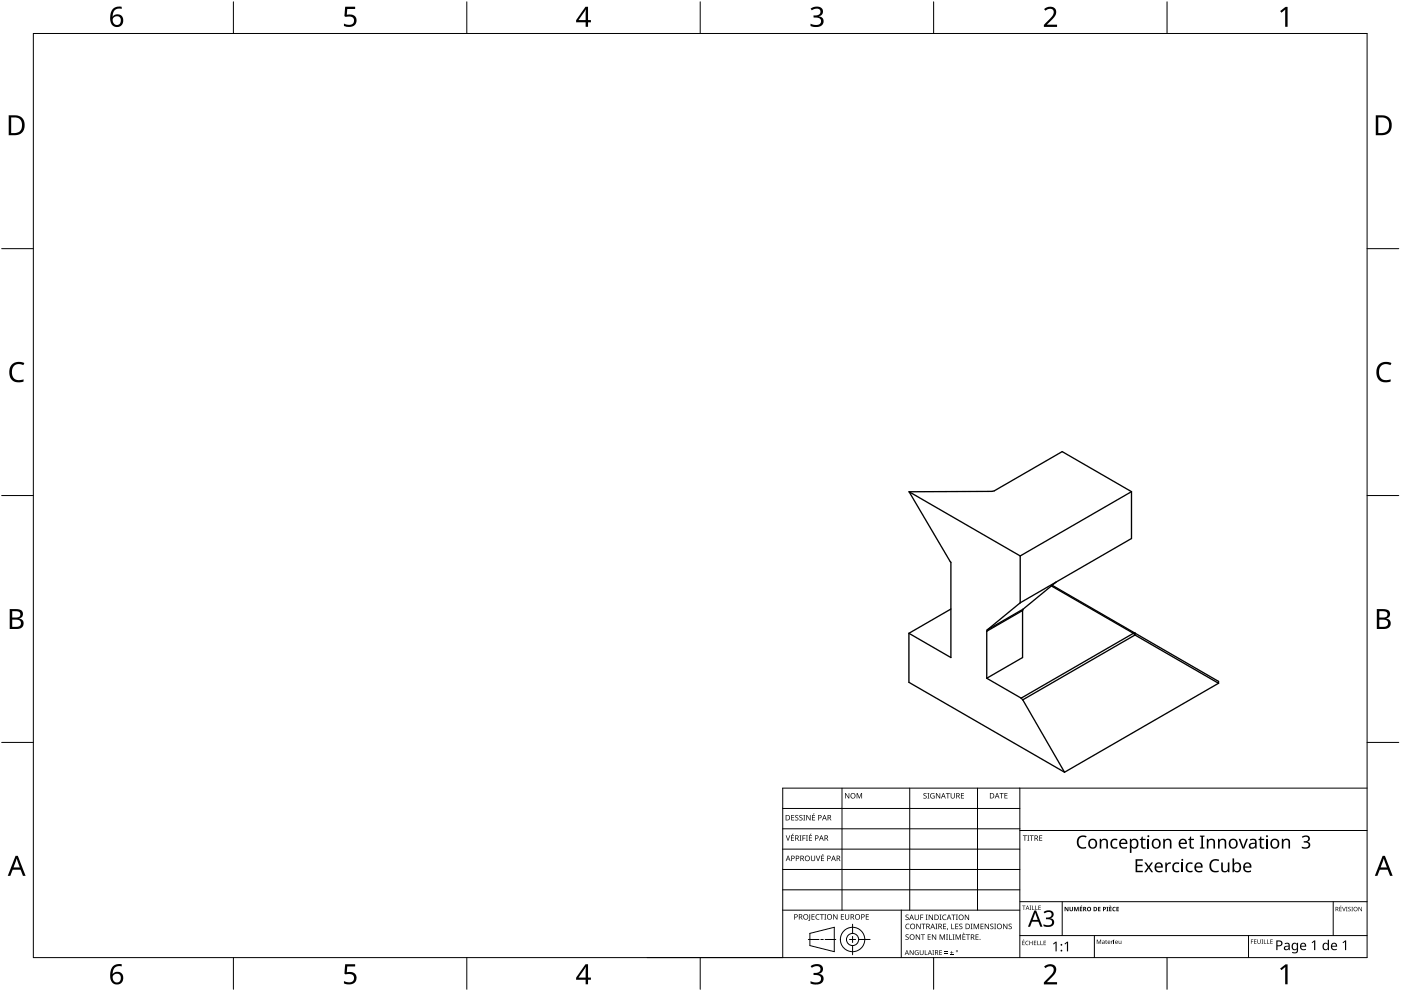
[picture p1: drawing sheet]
<svg xmlns="http://www.w3.org/2000/svg" width="420mm" height="297mm" viewBox="0 0 420 297" stroke-linecap="round" stroke-linejoin="round" font-family="sans-serif">
<g fill="none" stroke="#000" stroke-width=".4">
<path d="M272.6 147.4l12.6 21.1v28.6l-12.6-7.3M272.6 147.4l33.4 19.2M339.3 147.4l-20.8-12-20.3 11.7-.7 .2-24.9 .1M339.3 147.4l-33.3 19.2M339.3 147.4v14l-22.6 13.1M306 166.6v14.1M315.3 175.6l24.6 14.2M315.5 175.4l49.9 28.8v.6M316.7 174.5l-10.7 6.2M316.7 174.5l-9.9 8.1M272.6 189.8v14.7l46.7 27M285.2 182.6l-12.6 7.2"/>
<path d="M295.9 189.2v14.1M296.1 188.8l-.2 .4M306 180.7l-9.9 8.1M306.7 183v14.1l-10.8 6.2M306.7 183l-10.8 6.2M306.8 182.6l-10.7 6.2M306.8 182.6l-.1 .4M339.9 189.8h.5v.5M339.9 189.8l-33.7 19.5M339.9 189.8l.5 .5M340.4 190.3l25 14.5M340.4 190.3l-33.7 19.5"/>
<path d="M295.9 203.3l10.3 6M306.2 209.3l.5 .5M306.7 209.8l12.6 21.7M365.4 204.8l-46.1 26.7"/>
</g>
<path d="M10 10h400v277h-400z" fill="none" stroke="#000" stroke-width=".3"/>
<g fill="none" stroke="#000" stroke-width=".3">
<path d="M70 .5v9.5M140 .5v9.5M210 .5v9.5M280 .5v9.5M350 .5v9.5M.5 74.5h9.5M410 74.5h9.5M.5 148.5h9.5M410 148.5h9.5M.5 222.5h9.5M410 222.5h9.5M70 287v9.5"/>
<path d="M140 287v9.5M210 287v9.5M280 287v9.5M350 287v9.5"/>
</g>
<g fill="#000">
<path d="M103.5 2h3v.7h-2.4l-.1 1.7a1.98 1.98 0 0 1 2.4 .4 1.98 1.98 0 0 1 .2 2.5 2.88 2.88 0 0 1-3.5 .5v-.7a1.93 1.93 0 0 0 3-.6 1.37 1.37 0 0 0-.5-1.4 1.37 1.37 0 0 0-1.4-.1l-.5 .1-.4-.3zM243.1 2.6a2.32 2.32 0 0 1 3.7 .5 1.47 1.47 0 0 1-1.2 1.8 1.59 1.59 0 0 1 1.4 1.8 1.59 1.59 0 0 1-1.8 1.4l-2.1-.3v-.7a2.12 2.12 0 0 0 3.1-.5 1.21 1.21 0 0 0-1.6-1.3h-.6v-.7a1.53 1.53 0 0 0 2.1-1.1 1.49 1.49 0 0 0-2.6-.4zM313.1 2.7a2.03 2.03 0 0 1 2.1-.8 2.03 2.03 0 0 1 1.6 1.7 3.9 3.9 0 0 1-1.6 2.5l-1.2 1.3h3v.7h-3.9v-.6l1.5-1.6a2.56 2.56 0 0 0 1.3-2.9 1.62 1.62 0 0 0-2.4 .2zM383.9 3.3l1.6-1.2h.6v5.9h-.7l.1-5.2-1.2 1zM3.5 109.3a3.3 3.3 0 0 1 3.8-.5l-.3 .7a2.26 2.26 0 0 0-2.6 0 2.26 2.26 0 0 0-.8 2.6 2.12 2.12 0 0 0 3.1 1.7l.4-.1v.7a2.98 2.98 0 0 1-3.4-.4 2.98 2.98 0 0 1-.8-3.3zM413.5 109.3a3.3 3.3 0 0 1 3.8-.5l-.3 .7a2.26 2.26 0 0 0-2.7 0 2.26 2.26 0 0 0-.7 2.6 2.12 2.12 0 0 0 3.1 1.7l.4-.1v.7a2.98 2.98 0 0 1-3.4-.4 2.98 2.98 0 0 1-.8-3.3zM103.5 289h3v.7h-2.4l-.1 1.7a1.98 1.98 0 0 1 2.4 .4 1.98 1.98 0 0 1 .2 2.5 2.88 2.88 0 0 1-3.5 .4v-.6a1.93 1.93 0 0 0 3-.7 1.37 1.37 0 0 0-.5-1.3 1.37 1.37 0 0 0-1.4-.1l-.5 .1-.4-.3zM243.1 289.6a2.32 2.32 0 0 1 3.7 .5 1.47 1.47 0 0 1-1.2 1.8 1.59 1.59 0 0 1 1.4 1.8 1.59 1.59 0 0 1-1.8 1.4l-2.1-.3v-.7a2.12 2.12 0 0 0 3.1-.5 1.21 1.21 0 0 0-1.6-1.4h-.6v-.6a1.53 1.53 0 0 0 2.1-1.1 1.49 1.49 0 0 0-2.6-.4zM313.1 289.7a2.03 2.03 0 0 1 2.1-.8 2.03 2.03 0 0 1 1.6 1.7 3.9 3.9 0 0 1-1.6 2.5l-1.2 1.3h3v.7h-3.9v-.7l1.5-1.5a2.56 2.56 0 0 0 1.3-2.9 1.62 1.62 0 0 0-2.4 .2zM383.9 290.3l1.6-1.2h.6v5.9h-.7l.1-5.2-1.2 1z"/>
<path d="M33.9 2.6a2.88 2.88 0 0 1 2.6-.6v.7a2.02 2.02 0 0 0-2.7 2.3 1.83 1.83 0 0 1 2.6-.3 1.83 1.83 0 0 1 .3 2.6 2.07 2.07 0 0 1-2.6 .6 2.07 2.07 0 0 1-1.1-2.4 4 4 0 0 1 .9-2.9zM33.7 6.2a1.3 1.3 0 0 0 2.6 0 1.3 1.3 0 0 0-2.6 0z"/>
<path d="M175.6 2h.8v4h.8v.7h-.8v1.3h-.8v-1.3h-2.8v-.6zM175.6 2.8l-2.1 3.2h2.1z"/>
<path d="M2.6 34.6h1.8a2.99 2.99 0 0 1 3 3 2.99 2.99 0 0 1-3.1 2.9h-1.7zM3.4 35.2v4.7h.8a2.35 2.35 0 0 0 2.4-2.1 2.35 2.35 0 0 0-2-2.6z"/>
<path d="M412.6 34.6h1.8a2.99 2.99 0 0 1 3 3 2.99 2.99 0 0 1-3.1 2.9h-1.7zM413.3 35.2v4.7h.9a2.35 2.35 0 0 0 2.4-2.1 2.35 2.35 0 0 0-2-2.6z"/>
<path d="M2.9 182.6h1.7a1.68 1.68 0 0 1 2.3 1.7 1.37 1.37 0 0 1-1.2 1.1 1.61 1.61 0 0 1 1.4 2 1.61 1.61 0 0 1-2.1 1.1h-2.1zM3.7 185.7v2.2h1.2a1.13 1.13 0 0 0 1.4-1.1 1.13 1.13 0 0 0-1.5-1.1zM3.7 183.2v1.9h1.1a1.02 1.02 0 0 0 1.3-1 1.02 1.02 0 0 0-1.4-.9z"/>
<path d="M412.9 182.6h1.7a1.68 1.68 0 0 1 2.3 1.7 1.37 1.37 0 0 1-1.2 1.1 1.61 1.61 0 0 1 1.3 2 1.61 1.61 0 0 1-2 1.1h-2.1zM413.7 185.7v2.2h1.2a1.13 1.13 0 0 0 1.4-1.1 1.13 1.13 0 0 0-1.5-1.1zM413.7 183.2v1.9h1.1a1.02 1.02 0 0 0 1.3-1 1.02 1.02 0 0 0-1.5-.9z"/>
<path d="M4.7 256.5h.6l2.4 6h-.8l-.7-1.8h-2.4l-.7 1.8h-.8zM5 257.3l-.9 2.7h1.8z"/>
<path d="M414.7 256.5h.6l2.4 6h-.8l-.7-1.8h-2.4l-.7 1.8h-.8zM415 257.3l-1 2.7h1.9z"/>
<path d="M33.9 289.6a2.88 2.88 0 0 1 2.6-.6v.7a2.02 2.02 0 0 0-2.7 2.3 1.83 1.83 0 0 1 2.6-.3 1.83 1.83 0 0 1 .3 2.6 2.07 2.07 0 0 1-2.6 .6 2.07 2.07 0 0 1-1.1-2.4 4 4 0 0 1 .9-2.9zM33.7 293.2a1.3 1.3 0 0 0 2.6 0 1.3 1.3 0 0 0-2.6 0z"/>
<path d="M175.6 289h.8v4h.8v.7h-.8v1.3h-.8v-1.3h-2.8v-.6zM175.6 289.8l-2.1 3.2h2.1z"/>
</g>
<g fill="none" stroke="#000" stroke-width=".3">
<path d="M252.5 236.2v36.6M272.8 236.2v36.6M293.2 236.2v36.6M305.9 236.2v50.8M410 236.2h-175.3v50.8h-40.6M234.7 242.3h71.2M234.7 248.4h71.2M234.7 254.5h71.2M305.9 248.9h104.1M234.7 260.6h71.2M234.7 266.7h71.2M234.7 272.8h71.2"/>
<path d="M242.9 279.8l7.3-1.9v7.4l-7.3-1.9zM255.7 277v2.8M270.3 272.8v14.2M305.9 270.3h104.1M318.6 270.3v10.1M399.8 270.3v10.1M242.4 281.6h3.2M246.2 281.6h.7M247.5 281.6h3.2M254.8 281.6h1.8M255.7 280.7v1.8M255.7 283.4v2.8"/>
<path d="M257.5 281.6h3.4M305.9 280.4h104.1M328.2 280.4v6.6M374.4 280.4v6.6"/>
<circle cx="255.7" cy="281.6" r="1.83"/>
<circle cx="255.7" cy="281.6" r="3.7"/>
</g>
<g fill="#000">
<path d="M253.4 237.7h.3l.8 1.4v-1.4h.2v1.6h-.2l-.9-1.3v1.3h-.2zM256.9 237.7h.3l.5 1.3 .5-1.3h.3v1.6h-.2v-1.4l-.7 1.4-.5-1.4v1.4h-.2zM277 237.9l.6-.2 .3 .1-.1 .2a.38 .38 0 0 0-.5-.2 .38 .38 0 0 0-.1 .5 .38 .38 0 0 0 .5 .2 .53 .53 0 0 1 .1 .8 .53 .53 0 0 1-.8 0v-.2a.41 .41 0 0 0 .6 .1 .41 .41 0 0 0 .1-.5 .41 .41 0 0 0-.5-.2zM278.1 237.7h.6l-.2 .2v1.3l.2 .1h-.6l.2-.1v-1.3zM279.2 237.9l.7-.2 .4 .1-.1 .2a.67 .67 0 0 0-1 .5 .67 .67 0 0 0 .9 .6v-.4h-.4v-.2h.6v.8a.88 .88 0 0 1-1.2-.2 .88 .88 0 0 1 .1-1.2zM280.7 237.7h.2l.9 1.4v-1.4h.2v1.6h-.3l-.8-1.3v1.3h-.2zM283.7 237.7h1.2v.2h-.5v1.4h-.2v-1.4h-.5zM285.1 237.7h.2v1.1a.42 .42 0 0 0 .4 .4 .42 .42 0 0 0 .4-.4v-1.1h.2v1.1a.62 .62 0 0 1-.6 .6 .62 .62 0 0 1-.6-.6zM288.2 237.7h.9v.2h-.7v.5h.7v.2h-.7v.6h.7v.1h-.9zM299.8 237.7h1.2v.2h-.5v1.4h-.2v-1.4h-.5zM301.2 237.7h.9v.2h-.7v.5h.7v.2h-.7v.5h.7v.2h-.9zM235.6 250.4h.3l.4 1.4 .5-1.4h.2l-.6 1.6h-.2z"/>
<path d="M237.7 249.9h.3l-.5 .3zM237.2 250.4h.9v.2h-.7v.5h.7v.1h-.7v.6h.7v.2h-.9zM237.3 244.3h.9v.2h-.7v.5h.6v.1h-.6v.6h.7v.2h-.9zM238.5 244.4l.6-.1 .3 .1v.1a.38 .38 0 0 0-.5-.1 .38 .38 0 0 0-.2 .5 .38 .38 0 0 0 .5 .2 .53 .53 0 0 1 .1 .8 .53 .53 0 0 1-.8 0v-.2a.41 .41 0 0 0 .6 .1 .41 .41 0 0 0 .1-.6 .41 .41 0 0 0-.5-.1zM239.8 250.4h.5l-.1 .1v1.3l.1 .2h-.5l.2-.2v-1.3zM239.8 244.4l.5-.1 .4 .1-.1 .1a.38 .38 0 0 0-.5-.1 .38 .38 0 0 0-.2 .5 .38 .38 0 0 0 .5 .2 .53 .53 0 0 1 .2 .8 .53 .53 0 0 1-.8 0v-.2a.41 .41 0 0 0 .5 .1 .41 .41 0 0 0 .2-.6 .41 .41 0 0 0-.6-.1zM240.7 250.4h.9v.2h-.7v.5h.6v.2h-.6v.7h-.2zM240.9 244.3h.6l-.2 .1v1.3l.2 .2h-.6l.2-.2v-1.3zM241.7 250.4h.6l-.2 .1v1.3l.2 .2h-.6l.2-.2v-1.3zM243.1 249.9h.2l-.4 .3zM241.8 244.3h.2l.9 1.3v-1.3h.2v1.6h-.3l-.8-1.3v1.3h-.2zM242.6 250.4h.9v.2h-.7v.5h.7v.1h-.7v.6h.7v.2h-.9z"/>
<path d="M244 243.8h.3l-.5 .4zM243.5 244.3h.9v.2h-.7v.5h.7v.1h-.7v.6h.7v.2h-.9zM243.2 256.5h.2v1a.42 .42 0 0 0 .4 .4 .42 .42 0 0 0 .5-.4v-1h.2v1a.62 .62 0 0 1-.7 .6 .62 .62 0 0 1-.6-.6zM244.7 256.5h.2l.4 1.4 .5-1.4h.2l-.6 1.6h-.2zM246.7 256h.3l-.5 .3zM246.2 256.5h.9v.2h-.7v.5h.7v.1h-.7v.6h.7v.2h-.9zM306.8 250.4h1.2v.2h-.5v1.4h-.2v-1.4h-.5zM308.1 250.4h.6l-.2 .2v1.3l.2 .1h-.6l.2-.1v-1.3zM308.8 250.4h1.2v.2h-.5v1.4h-.2v-1.4h-.5zM311.7 250.4h.9v.2h-.7v.5h.6v.2h-.6v.5h.7v.2h-.9zM323.4 250.9a2.17 2.17 0 0 1 2.5-.3l-.2 .4a1.55 1.55 0 0 0-2 .3 1.55 1.55 0 0 0-.1 2 1.51 1.51 0 0 0 2.1 .5v.4a2.03 2.03 0 0 1-2.5-.6 2.03 2.03 0 0 1 .2-2.7zM329.8 251.4h.4l.1 .4a1.11 1.11 0 0 1 1.2-.4 1.11 1.11 0 0 1 .8 1v1.9h-.5v-1.8a.78 .78 0 0 0-1-.7 .78 .78 0 0 0-.5 1v1.5h-.5z"/>
<path d="M333.4 251.8l.7-.4 1 .1-.1 .4h-.2a1.06 1.06 0 0 0-1.3 1.1 1.06 1.06 0 0 0 1.6 .8v.4a1.52 1.52 0 0 1-2-.4 1.52 1.52 0 0 1 .3-2zM342.4 250.8h.3v.6h.9v.4h-.9v1.9l.3 .3 .6-.1-.1 .4a.85 .85 0 0 1-1.3-.8v-1.7h-.4v-.2l.4-.2zM343.2 258.5h.5l.8 1.1 .7-1.1h.6l-1 1.4 1 1.5h-.5l-.8-1.1-.8 1.1h-.5l1-1.5zM344.2 251.4h.4v2.9h-.4zM349.5 258.5h.4v.6l.5-.6h.8l-.1 .4-.6 .1-.4 .4-.2 2h-.4zM348.9 251.4h.3l.1 .4a1.11 1.11 0 0 1 1.2-.4 1.11 1.11 0 0 1 .8 1v1.9h-.5v-1.8a.78 .78 0 0 0-.9-.7 .78 .78 0 0 0-.6 1v1.5h-.4zM356.9 250.8h.3v.6h.9v.4h-.9v1.9l.3 .3 .6-.1-.1 .4a.85 .85 0 0 1-1.3-.8v-1.7h-.4v-.2l.4-.2zM359.8 250.5h1.4v.2l-.4 .2v3.1l.4 .1v.2h-1.4v-.2l.5-.1v-3.1l-.5-.2zM361.9 251.4h.4l.1 .4a1.11 1.11 0 0 1 1.2-.4 1.11 1.11 0 0 1 .8 1v1.9h-.5v-1.8a.78 .78 0 0 0-.9-.7 .78 .78 0 0 0-.6 1v1.5h-.5zM363.2 258a2.17 2.17 0 0 1 2.4-.3l-.2 .4a1.55 1.55 0 0 0-1.9 .3 1.55 1.55 0 0 0-.1 2 1.51 1.51 0 0 0 2.1 .5v.4a2.03 2.03 0 0 1-2.6-.6 2.03 2.03 0 0 1 .3-2.7zM366.2 258.5h.5v1.9a.78 .78 0 0 0 1 .7 .78 .78 0 0 0 .5-1.1v-1.5h.5v2.9h-.4l-.1-.3a1.12 1.12 0 0 1-1.2 .3 1.12 1.12 0 0 1-.8-1zM365.3 251.4h.4v.4a1.11 1.11 0 0 1 1.3-.4 1.11 1.11 0 0 1 .7 1v1.9h-.4v-1.8a.78 .78 0 0 0-1-.7 .78 .78 0 0 0-.5 1v1.5h-.5z"/>
<path d="M371.5 251.4h.5l.8 2.5 .9-2.5h.5l-1.1 2.9h-.5zM378 250.8h.3v.6h.8v.4h-.8v1.9l.2 .3 .6-.1v.4a.85 .85 0 0 1-1.3-.8v-1.7h-.4v-.2l.4-.2zM379.7 251.4h.5v2.9h-.5zM384.4 251.4h.4l.1 .4a1.11 1.11 0 0 1 1.2-.4 1.11 1.11 0 0 1 .8 1v1.9h-.5v-1.8a.78 .78 0 0 0-.9-.7 .78 .78 0 0 0-.6 1v1.5h-.5zM390.4 250.8a1.35 1.35 0 0 1 1.5-.4 1.35 1.35 0 0 1 .9 1.1l-.3 .6-.5 .2a1.1 1.1 0 0 1 1 1.4 1.1 1.1 0 0 1-1.5 .7l-1.1-.2v-.5a1.17 1.17 0 0 0 1.2 .4 1.17 1.17 0 0 0 .8-1 1.18 1.18 0 0 0-1.4-.6v-.4a.84 .84 0 0 0 1.1-.1 .84 .84 0 0 0 .1-1l-.8-.2-.7 .3zM242.7 274h.3l-.1 1.7-.5 .4v-.2l.3-.2zM243.4 274h.9v.2h-.7v.5h.6v.2h-.6v.6h.7v.1h-.9zM244.8 274.2l.5-.2 .5 .1-.1 .2a.65 .65 0 0 0-.9 .6 .65 .65 0 0 0 .9 .5 .77 .77 0 0 1-1.1-.1 .77 .77 0 0 1 .2-1.1zM245.9 274h1.2v.2h-.5v1.4h-.2v-1.4h-.5zM247.2 274h.6l-.2 .2v1.3l.2 .1h-.6l.2-.1v-1.3zM249.9 274h.2l.9 1.4v-1.4h.2v1.6h-.3l-.9-1.3 .1 1.3h-.2zM252.2 274h.9v.2h-.7v.5h.6v.2h-.6v.6h.7v.1h-.9z"/>
<path d="M253.4 274h.2v1.1a.42 .42 0 0 0 .5 .4 .42 .42 0 0 0 .4-.4v-1.1h.2v1.1a.62 .62 0 0 1-.6 .6 .62 .62 0 0 1-.7-.6zM259.7 274h.9v.2h-.7v.5h.6v.2h-.6v.6h.7v.1h-.9zM271.7 277.1l.6-.3 .4 .1v.2a.65 .65 0 0 0-1 .6 .65 .65 0 0 0 1 .6 .77 .77 0 0 1-1.1-.1 .77 .77 0 0 1 .1-1.1zM271.6 274.3l.6-.2 .3 .1-.1 .2a.38 .38 0 0 0-.5-.2 .38 .38 0 0 0-.1 .5 .38 .38 0 0 0 .5 .2 .53 .53 0 0 1 .1 .8 .53 .53 0 0 1-.8 0v-.1a.41 .41 0 0 0 .6 0 .41 .41 0 0 0 .1-.5 .41 .41 0 0 0-.5-.2zM274.3 274.1h.2v1.1a.42 .42 0 0 0 .4 .4 .42 .42 0 0 0 .5-.4v-1.1h.2v1.1a.62 .62 0 0 1-.7 .6 .62 .62 0 0 1-.6-.6zM274.8 276.9h.2l.9 1.3v-1.3h.2v1.6h-.2l-.9-1.4v1.4h-.2zM276 274.1h.9v.2h-.7v.6h.6v.2h-.6v.7h-.2zM276.3 276.9h1.2v.2h-.5v1.4h-.2v-1.4h-.5zM277.6 274.1h.6l-.2 .2v1.3l.2 .2h-.6l.2-.2v-1.3zM278.5 274.1h.3l.8 1.4v-1.4h.2v1.7h-.2l-.9-1.4v1.4h-.2zM280.5 276.9h.6l-.2 .1v1.3l.2 .2h-.6l.2-.2v-1.3zM281.8 274.1h.6l-.2 .2v1.3l.2 .2h-.6l.2-.2v-1.3z"/>
<path d="M282.8 274.3l.6-.2 .4 .1-.1 .2a.65 .65 0 0 0-.9 .6 .65 .65 0 0 0 .9 .5 .77 .77 0 0 1-1.1-.1 .77 .77 0 0 1 .2-1.1zM282.8 276.9h.9v.2h-.7v.5h.7v.1h-.7v.6h.7v.2h-.9zM284.1 278.2l.2 .1-.3 .5zM285.3 276.9h.2v1.4h.7v.2h-.9zM285.3 274.1h1.3v.2h-.5v1.5h-.2v-1.5h-.6zM286.7 274.1h.6l-.2 .2v1.3l.2 .2h-.6l.2-.2v-1.3zM286.5 276.9h.9v.2h-.7v.5h.6v.1h-.6v.6h.7v.2h-.9zM287.7 277l.6-.1h.3v.2a.38 .38 0 0 0-.5-.1 .38 .38 0 0 0-.2 .5 .38 .38 0 0 0 .5 .2 .53 .53 0 0 1 .1 .8 .53 .53 0 0 1-.8 0v-.2a.41 .41 0 0 0 .6 .1 .41 .41 0 0 0 .1-.6 .41 .41 0 0 0-.5-.1zM288.8 279.6l.4 .3zM289.3 274.1h.3l.8 1.4v-1.4h.2v1.7h-.2l-.9-1.4v1.4h-.2zM291.1 276.9h.6l-.2 .1v1.3l.2 .2h-.6l.2-.2v-1.3zM292 276.9h.3l.5 1.3 .5-1.3h.3v1.6h-.2v-1.4l-.7 1.4-.5-1.4v1.4h-.2z"/>
<path d="M294.1 276.9h.9v.2h-.7v.5h.6v.1h-.6v.6h.7v.2h-.9zM295.3 276.9h.3l.8 1.3v-1.3h.2v1.6h-.2l-.9-1.4v1.4h-.2zM297 277l.6-.1h.3v.2a.38 .38 0 0 0-.5-.1 .38 .38 0 0 0-.2 .5 .38 .38 0 0 0 .5 .2 .53 .53 0 0 1 .1 .8 .53 .53 0 0 1-.8 0v-.2a.41 .41 0 0 0 .6 .1 .41 .41 0 0 0 .1-.6 .41 .41 0 0 0-.5-.1zM298.2 276.9h.5l-.1 .1v1.3l.1 .2h-.5l.1-.2v-1.3zM300.8 276.9h.3l.8 1.3v-1.3h.2v1.6h-.2l-.9-1.4v1.4h-.2zM302.5 277l.6-.1h.3v.2a.38 .38 0 0 0-.5-.1 .38 .38 0 0 0-.2 .5 .38 .38 0 0 0 .5 .2 .53 .53 0 0 1 .1 .8 .53 .53 0 0 1-.8 0l.1-.2a.41 .41 0 0 0 .5 .1 .41 .41 0 0 0 .1-.6 .41 .41 0 0 0-.5-.1zM306.6 271.4h.9l-.4 .2v1.1h-.1v-1.1zM308.8 271.4h.5l-.2 .2 .2 1.1h-.5l.2-.1zM309.5 271.4h.2v1.2l.5 .1h-.7zM310.5 271.4h.1v1.2l.6 .1h-.7zM311.4 271.4h.7l-.5 .2v.4h.5l-.5 .1v.5l.5 .1h-.7zM313 273.4a1.69 1.69 0 0 1 1.8-.6 1.69 1.69 0 0 1 1.2 1.5l-.4 .7-.6 .2a1.31 1.31 0 0 1 1.2 1.5 1.31 1.31 0 0 1-1.5 1.1l-1.8-.2v-.6a1.73 1.73 0 0 0 2.6-.4 .99 .99 0 0 0-1.3-1.1h-.5v-.5a1.13 1.13 0 0 0 1.2-.1 1.13 1.13 0 0 0 .4-1.1 1.42 1.42 0 0 0-2 0z"/>
<path d="M319.3 271.8h.3l.6 1v-1h.2v1.3h-.3l-.6-1v1h-.2zM320.7 271.8h.3v.8a.26 .26 0 0 0 .3 .3 .26 .26 0 0 0 .2-.3v-.8h.3v.9a.53 .53 0 0 1-.5 .5 .53 .53 0 0 1-.6-.5zM322.1 271.8h.4l.3 1 .3-1h.4v1.3h-.2v-1l-.4 1h-.2l-.3-1v1h-.3zM324.3 271.4l.3 .1-.6 .2zM323.8 271.8h.8v.3h-.5v.2h.4v.3h-.4v.3h.5v.2h-.8zM329.3 271.8h.8v.3h-.5v.2h.4v.3h-.4v.3h.5v.2h-.8zM331.8 271.8h.6l-.1 .3 .1 1h-.6l.2-.2zM332.7 271.4l.5 .3zM332.6 271.8h.8v.3h-.5v.2h.5v.3h-.5v.3h.5v.2h-.8zM333.8 272l.5-.2 .3 .1-.1 .2a.42 .42 0 0 0-.6 .4 .42 .42 0 0 0 .6 .3 .54 .54 0 0 1-.7 .2 .54 .54 0 0 1-.2-.7zM334.8 271.8h.8v.3h-.5v.2h.4v.3h-.4v.3h.5v.2h-.8zM340.6 257.6h2.1v.4h-1.7v1.2h1.6v.4h-1.6v1.4h1.7v.4h-2.1z"/>
<path d="M351.9 258.9l.7-.4 1.1 .1-.2 .4h-.1a1.06 1.06 0 0 0-1.3 1.1 1.06 1.06 0 0 0 1.5 .8v.4a1.52 1.52 0 0 1-1.9-.4 1.52 1.52 0 0 1 .2-2zM354.3 258.5h.5v2.9h-.5zM355.9 258.9l.7-.4 1.1 .1-.1 .4h-.2a1.06 1.06 0 0 0-1.3 1.1 1.06 1.06 0 0 0 1.6 .8v.4a1.52 1.52 0 0 1-2-.4 1.52 1.52 0 0 1 .2-2zM402.1 271.4l.2 .1-.4 .2zM401.7 271.8h.7l-.6 .2v.4h.6l-.6 .1v.5l.6 .1h-.7zM402.5 271.8h.2l.4 1.1 .3-1.1h.2l-.5 1.3zM403.7 271.8h.4l-.1 .2 .1 1.1h-.4l.1-.1zM404.4 272l.4-.2 .2 .2a.32 .32 0 0 0-.4 0 .32 .32 0 0 0-.1 .4 .32 .32 0 0 0 .4 .1 .41 .41 0 0 1 0 .6 .41 .41 0 0 1-.6-.2 .31 .31 0 0 0 .5 .2 .31 .31 0 0 0 0-.5l-.4-.3zM405.3 271.8h.4l-.1 .2 .1 1.1h-.4l.1-.1zM407.4 271.8l.9 1.1v-1.1h.1v1.3l-.8-1-.2 1zM271.6 280.2l.6-.1h.3l-.1 .2a.38 .38 0 0 0-.5-.1 .38 .38 0 0 0-.1 .5 .38 .38 0 0 0 .5 .2 .53 .53 0 0 1 .1 .7 .53 .53 0 0 1-.8 .1v-.2a.41 .41 0 0 0 .6 .1 .41 .41 0 0 0 .1-.6 .41 .41 0 0 0-.5-.2zM272.8 284.8h.2l.8 1.2v-1.2h.2v1.5h-.2l-.8-1.3v1.3h-.2z"/>
<path d="M274.5 285l1-.1-.2 .1a.6 .6 0 0 0-.8 .5 .6 .6 0 0 0 .8 .6v-.5l-.3-.1h.5v.7a.8 .8 0 0 1-1.1-.2 .8 .8 0 0 1 .1-1zM274.6 280.1h.3l.8 1.3v-1.3h.2v1.6h-.2l-.9-1.4v1.4h-.2zM276.2 280.1h1.2v.1h-.5v1.5h-.2v-1.5h-.5zM275.8 284.8h.2v.9a.38 .38 0 0 0 .4 .4 .38 .38 0 0 0 .4-.4v-.9h.2v.9a.56 .56 0 0 1-.6 .6 .56 .56 0 0 1-.6-.6zM277.3 284.8h.2v1.3h.7v.2h-.9zM278.2 280.1h.9v.1h-.7v.6h.7v.1h-.7v.6h.7v.2h-.9zM279.6 284.8h.5l-.1 .1v1.2l.1 .2h-.5l.2-.2v-1.2zM279.5 280.1h.2l.9 1.3v-1.3h.2v1.6h-.3l-.8-1.4v1.4h-.2zM281.7 284.8h.8v.2h-.6v.4h.6v.2h-.6v.5h.6v.2h-.8zM281.8 280.1h.3l.5 1.3 .5-1.3h.3v1.6h-.2v-1.4l-.7 1.4-.5-1.4v1.4h-.2zM283.3 285.7l.9 .1zM283.3 285.3l.9 .1z"/>
<path d="M283.7 280.1h.6l-.2 .1v1.3l.2 .2h-.6l.2-.2v-1.3zM284.6 280.1h.2v1.4h.7v.2h-.9zM284.9 286.1l1 .2zM285.4 285l.1 .5h.4l-.4 .1v.4l-.1-.4h-.5l.5-.1zM285.7 280.1h.6l-.2 .1v1.3l.2 .2h-.6l.2-.2v-1.3zM286.6 280.1h.3l.5 1.3 .5-1.3h.3v1.6h-.2v-1.4l-.7 1.4-.5-1.4v1.4h-.2zM288.6 280.1h.9v.1h-.7v.6h.7v.1h-.7v.6h.7v.2h-.9zM289.7 280.1h1.2v.1h-.5v1.5h-.2v-1.5h-.5zM292.6 280.1h.9v.1h-.7v.6h.6v.1h-.6v.6h.7v.2h-.9zM307 281.6h.2l-.4 .3zM306.6 282h.7l-.6 .1v.4h.6l-.6 .2v.4l.6 .2h-.7zM307.7 282.2l.4-.2h.4l-.1 .2a.52 .52 0 0 0-.7 .5 .52 .52 0 0 0 .7 .4 .61 .61 0 0 1-.8-.1 .61 .61 0 0 1 .1-.8z"/>
<path d="M308.7 282h.2v.5h.6v-.5h.2v1.3h-.2v-.6h-.6v.6h-.2zM310.1 282h.7l-.6 .1v.4h.6l-.6 .2v.4l.6 .2h-.7zM311.1 282h.1v1.1l.6 .2h-.7zM312 282h.2v1.1l.6 .2h-.8zM313 282h.7l-.6 .1v.4h.6l-.6 .2v.4l.6 .2h-.7zM315.8 282.9l1.1-.7v3h-.4l.1-2.6-.6 .5zM319.2 282.9l1.1-.7v3h-.3v-2.6l-.6 .5zM328.9 281.6h.3l.4 1.1 .4-1.1h.2v1.3h-.1v-1.1l-.6 1.1-.4-1.1-.2 1.1zM331.6 281.7l.4 .3-.3 .1 .1 .6 .2 .2-.4-.1-.2-.8zM333.2 282l.2 .1 .4-.1-.4 .2v.7h-.2zM334 282h.2v.9h-.2zM335.5 282h.1v.6a.26 .26 0 0 0 .4 .2 .26 .26 0 0 0 .1-.3v-.5h.2v.9l-.2-.1a.37 .37 0 0 1-.4 .1 .37 .37 0 0 1-.2-.3z"/>
<path d="M375.2 281.6h.7l-.6 .1v.5h.5l-.5 .1v.6h-.1zM376.1 281.6h.7l-.5 .1v.4h.5l-.5 .2v.5l.5 .1h-.7zM377.1 281.6h.2v.8a.34 .34 0 0 0 .3 .4 .34 .34 0 0 0 .3-.4v-.8h.2v.8a.5 .5 0 0 1-.5 .5 .5 .5 0 0 1-.5-.5zM378.3 281.6h.5l-.2 .1 .2 1.2h-.5l.2-.1zM379 281.6h.2v1.2l.6 .1h-.8zM380 281.6h.2v1.2l.5 .1h-.7zM380.9 281.6h.8l-.6 .1v.4h.5l-.5 .2v.5l.6 .1h-.8zM393.4 282.5l1-.6v2.9h-.3v-2.6l-.6 .5zM402.6 282.5l1.1-.6v2.9h-.3v-2.6l-.6 .5z"/>
<path d="M254.9 238.5a.85 .85 0 0 1 1.7 0 .85 .85 0 0 1-1.7 0zM255.3 238.5a.6 .6 0 0 0 1.2 0 .6 .6 0 0 0-1.2 0z"/>
<path d="M282.8 237.7h.2l.6 1.6h-.2l-.2-.5h-.6l-.2 .5h-.2zM282.9 237.9l-.2 .8h.5z"/>
<path d="M286.8 237.7h.4a.47 .47 0 0 1 .6 .3 .47 .47 0 0 1-.3 .6l.4 .7h-.2l-.4-.6h-.3v.6h-.2zM287 237.9v.6h.2a.31 .31 0 0 0 .4-.3 .31 .31 0 0 0-.4-.3z"/>
<path d="M296.9 237.7h.5a.81 .81 0 0 1 .8 .8 .81 .81 0 0 1-.9 .8h-.4zM297.1 237.9v1.2h.2a.64 .64 0 0 0 .7-.6 .64 .64 0 0 0-.7-.6z"/>
<path d="M298.9 237.7h.2l.7 1.6h-.3l-.2-.5h-.6l-.2 .5h-.2zM299 237.9l-.2 .7h.5z"/>
<path d="M236.3 256.5h.1l.7 1.6h-.2l-.2-.5h-.7l-.2 .5h-.2zM236.3 256.7l-.2 .7h.5z"/>
<path d="M235.6 244.3h.5a.81 .81 0 0 1 .8 .8 .81 .81 0 0 1-.8 .8h-.5zM235.8 244.5v1.2h.3a.64 .64 0 0 0 .6-.6 .64 .64 0 0 0-.6-.6z"/>
<path d="M237.3 256.5h.4a.54 .54 0 0 1 .6 .6 .54 .54 0 0 1-.8 .4v.6h-.2zM237.5 256.6v.7a.39 .39 0 0 0 .6-.3 .39 .39 0 0 0-.6-.4z"/>
<path d="M238.5 250.4h.4a.47 .47 0 0 1 .6 .3 .47 .47 0 0 1-.3 .6l.4 .7h-.2l-.4-.7h-.3v.7h-.2zM238.7 250.6v.6h.2a.31 .31 0 0 0 .4-.4 .31 .31 0 0 0-.4-.2z"/>
<path d="M238.7 256.5h.4a.54 .54 0 0 1 .6 .6 .54 .54 0 0 1-.8 .4v.6h-.2zM238.9 256.6v.7a.39 .39 0 0 0 .6-.3 .39 .39 0 0 0-.6-.4z"/>
<path d="M240 256.5h.5a.47 .47 0 0 1 .6 .3 .47 .47 0 0 1-.3 .6l.4 .7h-.2l-.4-.7h-.4v.7h-.2zM240.2 256.7v.6h.3a.31 .31 0 0 0 .4-.4 .31 .31 0 0 0-.4-.2z"/>
<path d="M241.2 257.3a.85 .85 0 0 1 1.7 0 .85 .85 0 0 1-1.7 0zM241.6 257.3a.6 .6 0 0 0 1.2 0 .6 .6 0 0 0-1.2 0z"/>
<path d="M244.5 250.4h.4a.54 .54 0 0 1 .6 .6 .54 .54 0 0 1-.8 .4v.6h-.2zM244.7 250.6v.6a.39 .39 0 0 0 .6-.3 .39 .39 0 0 0-.6-.3z"/>
<path d="M245.4 244.3h.4a.54 .54 0 0 1 .6 .6 .54 .54 0 0 1-.8 .4v.6h-.2zM245.6 244.5v.6a.39 .39 0 0 0 .6-.3 .39 .39 0 0 0-.6-.3z"/>
<path d="M246.2 250.4h.2l.7 1.6h-.3l-.2-.5h-.6l-.2 .5h-.2zM246.3 250.6l-.2 .7h.5z"/>
<path d="M247.3 250.4h.4a.47 .47 0 0 1 .6 .3 .47 .47 0 0 1-.3 .6l.4 .7h-.2l-.4-.7h-.3v.7h-.2zM247.5 250.6v.6h.2a.31 .31 0 0 0 .4-.4 .31 .31 0 0 0-.4-.2z"/>
<path d="M247.2 244.3h.1l.7 1.6h-.2l-.2-.5h-.7l-.2 .5h-.2zM247.2 244.5l-.2 .7h.5z"/>
<path d="M248.2 244.3h.4a.47 .47 0 0 1 .6 .3 .47 .47 0 0 1-.3 .6l.5 .7h-.3l-.4-.7h-.3v.7h-.2zM248.4 244.5v.6h.2a.31 .31 0 0 0 .4-.3 .31 .31 0 0 0-.4-.3z"/>
<path d="M248.1 256.5h.4a.54 .54 0 0 1 .6 .6 .54 .54 0 0 1-.8 .4v.6h-.2zM248.3 256.6v.7a.39 .39 0 0 0 .6-.3 .39 .39 0 0 0-.6-.4z"/>
<path d="M249.9 256.5h.2l.6 1.6h-.2l-.2-.5h-.7l-.2 .5h-.2zM250 256.7l-.3 .7h.5z"/>
<path d="M250.9 256.5h.5a.47 .47 0 0 1 .5 .3 .47 .47 0 0 1-.3 .6l.5 .7h-.3l-.4-.7h-.3v.7h-.2zM251.1 256.7v.6h.3a.31 .31 0 0 0 .3-.4 .31 .31 0 0 0-.4-.2z"/>
<path d="M310.2 250.4h.5a.47 .47 0 0 1 .6 .3 .47 .47 0 0 1-.3 .6l.4 .7h-.2l-.4-.6h-.3v.6h-.3zM310.5 250.6v.6h.2a.31 .31 0 0 0 .4-.3 .31 .31 0 0 0-.4-.3z"/>
<path d="M326.7 251.8a1.44 1.44 0 0 1 2.1 .1 1.44 1.44 0 0 1-.2 2.1 1.44 1.44 0 0 1-2.1-.3 1.96 1.96 0 0 1 .2-1.9zM327.2 251.9a1.13 1.13 0 0 0-.4 1.4 1.13 1.13 0 0 0 1.3 .6 1.1 1.1 0 0 0 .5-1.4 1.1 1.1 0 0 0-1.4-.6z"/>
<path d="M336 251.8a1.25 1.25 0 0 1 1.5-.3 1.25 1.25 0 0 1 .6 1.5h-2a1.11 1.11 0 0 0 .7 1 1.11 1.11 0 0 0 1.2-.2v.4a1.58 1.58 0 0 1-2.1-.3 1.58 1.58 0 0 1 .1-2.1zM336.4 252l-.3 .6h1.5a.73 .73 0 0 0-.4-.8 .73 .73 0 0 0-.8 .2z"/>
<path d="M338.8 251.4h.4l.1 .4a1.27 1.27 0 0 1 1.7-.2 1.27 1.27 0 0 1 .4 1.6 1.2 1.2 0 0 1-.8 1.1 1.2 1.2 0 0 1-1.3-.3v1.7h-.5zM339.5 252l-.2 .5a.93 .93 0 0 0 .2 1.2 .93 .93 0 0 0 1.1 .1l.3-.5a.98 .98 0 0 0-.1-1.2 .98 .98 0 0 0-1.2-.2z"/>
<path d="M345.8 251.8a1.44 1.44 0 0 1 2 .1 1.44 1.44 0 0 1-.2 2.1 1.44 1.44 0 0 1-2-.3 1.96 1.96 0 0 1 .2-1.9zM346.2 251.9a1.13 1.13 0 0 0-.3 1.4 1.13 1.13 0 0 0 1.2 .6 1.1 1.1 0 0 0 .5-1.4 1.1 1.1 0 0 0-1.4-.6z"/>
<path d="M353.8 251.8a1.25 1.25 0 0 1 1.6-.3 1.25 1.25 0 0 1 .6 1.5h-2a1.11 1.11 0 0 0 .6 1 1.11 1.11 0 0 0 1.2-.2v.4a1.58 1.58 0 0 1-2.1-.3 1.58 1.58 0 0 1 .1-2.1zM354.2 252l-.2 .6h1.5a.73 .73 0 0 0-.4-.8 .73 .73 0 0 0-.9 .2z"/>
<path d="M369.6 257.3h.5v1.6a1.28 1.28 0 0 1 1.7-.2 1.28 1.28 0 0 1 .4 1.6 1.21 1.21 0 0 1-.8 1.1 1.21 1.21 0 0 1-1.3-.3l-.1 .3h-.4zM370.4 259a1.14 1.14 0 0 0-.3 1.3 1.14 1.14 0 0 0 1.2 .7 1.13 1.13 0 0 0 .5-1.3 1.13 1.13 0 0 0-1.2-.8z"/>
<path d="M368.8 251.8a1.44 1.44 0 0 1 2.1 .1 1.44 1.44 0 0 1-.2 2.1 1.44 1.44 0 0 1-2-.3 1.96 1.96 0 0 1 .1-1.9zM369.3 251.9a1.13 1.13 0 0 0-.3 1.4 1.13 1.13 0 0 0 1.2 .6 1.1 1.1 0 0 0 .5-1.4 1.1 1.1 0 0 0-1.4-.6z"/>
<path d="M374.8 251.6a1.2 1.2 0 0 1 1.3-.3 1.2 1.2 0 0 1 .8 1.1v1.9h-.4l-.1-.4a.99 .99 0 0 1-1.3 .5 .99 .99 0 0 1-.5-1.3 .99 .99 0 0 1 1.3-.5h.5v-.2a.65 .65 0 0 0-.3-.6 .65 .65 0 0 0-.7 0l-.4 .2zM375.1 253.2a.66 .66 0 0 0 .5 .9 .66 .66 0 0 0 .8-.7v-.5z"/>
<path d="M381.3 251.8a1.44 1.44 0 0 1 2.1 .1 1.44 1.44 0 0 1-.2 2.1 1.44 1.44 0 0 1-2.1-.3 1.96 1.96 0 0 1 .2-1.9zM381.8 251.9a1.13 1.13 0 0 0-.3 1.4 1.13 1.13 0 0 0 1.2 .6 1.1 1.1 0 0 0 .5-1.4 1.1 1.1 0 0 0-1.4-.6z"/>
<path d="M238.2 274h.4a.54 .54 0 0 1 .6 .7 .54 .54 0 0 1-.8 .3v.6h-.2zM238.4 274.2v.6a.39 .39 0 0 0 .6-.3 .39 .39 0 0 0-.6-.3z"/>
<path d="M239.6 274h.4a.47 .47 0 0 1 .6 .3 .47 .47 0 0 1-.3 .6l.4 .7h-.2l-.4-.6h-.3v.6h-.2zM239.8 274.2v.6h.2a.31 .31 0 0 0 .4-.3 .31 .31 0 0 0-.4-.3z"/>
<path d="M240.8 274.8a.81 .81 0 0 1 1.6 0 .81 .81 0 0 1-1.6 0zM241.1 274.8a.6 .6 0 0 0 1.2 0 .6 .6 0 0 0-1.2 0z"/>
<path d="M247.9 274.8a.81 .81 0 0 1 1.6 0 .81 .81 0 0 1-1.6 0zM248.2 274.8a.6 .6 0 0 0 1.2 0 .6 .6 0 0 0-1.2 0z"/>
<path d="M255.1 274h.4a.47 .47 0 0 1 .6 .3 .47 .47 0 0 1-.3 .6l.5 .7h-.3l-.4-.6h-.3v.6h-.2zM255.3 274.2v.6h.2a.31 .31 0 0 0 .4-.3 .31 .31 0 0 0-.4-.3z"/>
<path d="M256.3 274.8a.81 .81 0 0 1 1.6 0 .81 .81 0 0 1-1.6 0zM256.6 274.8a.6 .6 0 0 0 1.2 0 .6 .6 0 0 0-1.2 0z"/>
<path d="M258.3 274h.4a.54 .54 0 0 1 .6 .7 .54 .54 0 0 1-.8 .3v.6h-.2zM258.5 274.2v.6a.39 .39 0 0 0 .6-.3 .39 .39 0 0 0-.6-.3z"/>
<path d="M273.3 274.1h.2l.6 1.7h-.2l-.2-.5h-.6l-.2 .5h-.2zM273.4 274.3l-.3 .8h.5z"/>
<path d="M272.8 277.7a.85 .85 0 0 1 1.7 0 .85 .85 0 0 1-1.7 0zM273.2 277.7a.6 .6 0 0 0 1.2 0 .6 .6 0 0 0-1.2 0z"/>
<path d="M277.8 276.9h.4a.47 .47 0 0 1 .6 .3 .47 .47 0 0 1-.3 .6l.5 .7h-.3l-.4-.7h-.3v.7h-.2zM278 277v.7h.2a.31 .31 0 0 0 .4-.4 .31 .31 0 0 0-.4-.3z"/>
<path d="M279.6 276.9h.2l.6 1.6h-.2l-.2-.5h-.6l-.2 .5h-.2zM279.7 277.1l-.2 .7h.5z"/>
<path d="M280.2 274.1h.5a.81 .81 0 0 1 .8 .9 .81 .81 0 0 1-.8 .8h-.5zM280.4 274.3v1.3h.3a.64 .64 0 0 0 .6-.6 .64 .64 0 0 0-.6-.7z"/>
<path d="M281.4 276.9h.5a.47 .47 0 0 1 .5 .3 .47 .47 0 0 1-.3 .6l.5 .7h-.3l-.4-.7h-.3v.7h-.2zM281.6 277v.7h.3a.31 .31 0 0 0 .3-.4 .31 .31 0 0 0-.3-.3z"/>
<path d="M284.5 274.1h.2l.6 1.7h-.2l-.2-.5h-.6l-.2 .5h-.2zM284.6 274.3l-.3 .8h.6z"/>
<path d="M287.4 275a.81 .81 0 0 1 1.6 0 .81 .81 0 0 1-1.6 0zM287.7 275a.6 .6 0 0 0 1.2 0 .6 .6 0 0 0-1.2 0z"/>
<path d="M289.6 276.9h.5a.81 .81 0 0 1 .8 .8 .81 .81 0 0 1-.9 .8h-.4zM289.8 277v1.3h.2a.64 .64 0 0 0 .7-.6 .64 .64 0 0 0-.7-.7z"/>
<path d="M298.8 277.7a.85 .85 0 0 1 1.7 0 .85 .85 0 0 1-1.7 0zM299.2 277.7a.6 .6 0 0 0 1.2 0 .6 .6 0 0 0-1.2 0z"/>
<path d="M308.1 271.4l.6 1.3-.3-.4h-.5l-.3 .4zM308.1 271.6l-.2 .6h.5z"/>
<path d="M310.2 272.9h.5l1.9 4.9h-.6l-.6-1.5h-1.9l-.6 1.5h-.6zM310.5 273.5l-.8 2.2h1.5z"/>
<path d="M324.8 271.8h.4a.39 .39 0 0 1 .5 .3 .39 .39 0 0 1-.2 .5l.4 .5h-.3l-.3-.5-.2 .5h-.3zM325.1 272.1v.3l.3-.1v-.2z"/>
<path d="M325.9 272.5a.66 .66 0 0 1 1.3 0 .66 .66 0 0 1-1.3 0zM326.4 272.1a.43 .43 0 0 0 0 .7 .43 .43 0 0 0 .7-.3 .43 .43 0 0 0-.6-.5z"/>
<path d="M328 271.8l.7 .1 .3 .4a.63 .63 0 0 1-.7 .8h-.3zM328.2 272.1v.8a.43 .43 0 0 0 .6-.4 .43 .43 0 0 0-.6-.4z"/>
<path d="M330.8 271.8h.4a.44 .44 0 0 1 .5 .5 .44 .44 0 0 1-.6 .4v.4h-.3zM331.1 272.1v.3h.2l.1-.3z"/>
<path d="M346.6 258.9a1.25 1.25 0 0 1 1.5-.3 1.25 1.25 0 0 1 .6 1.5h-2a1.11 1.11 0 0 0 .7 1 1.11 1.11 0 0 0 1.2-.2v.4a1.58 1.58 0 0 1-2.1-.3 1.58 1.58 0 0 1 .1-2.1zM347 259.1l-.3 .6h1.5a.73 .73 0 0 0-.4-.8 .73 .73 0 0 0-.8 .2z"/>
<path d="M358.5 258.9a1.25 1.25 0 0 1 1.6-.3 1.25 1.25 0 0 1 .6 1.5h-2a1.11 1.11 0 0 0 .6 1 1.11 1.11 0 0 0 1.2-.2v.4a1.58 1.58 0 0 1-2-.3 1.58 1.58 0 0 1 0-2.1zM358.9 259.1l-.2 .6h1.5a.73 .73 0 0 0-.4-.8 .73 .73 0 0 0-.9 .2z"/>
<path d="M373.2 258.9a1.25 1.25 0 0 1 1.5-.3 1.25 1.25 0 0 1 .6 1.5h-2a1.11 1.11 0 0 0 .7 1 1.11 1.11 0 0 0 1.2-.2v.4a1.58 1.58 0 0 1-2.1-.3 1.58 1.58 0 0 1 .1-2.1zM373.6 259.1l-.3 .6h1.5a.73 .73 0 0 0-.4-.8 .73 .73 0 0 0-.8 .2z"/>
<path d="M400.5 271.8h.4a.37 .37 0 0 1 .5 .3 .37 .37 0 0 1-.3 .4l.4 .6-.5-.5h-.3v.5h-.2zM400.7 272v.5h.2a.25 .25 0 0 0 .3-.3 .25 .25 0 0 0-.3-.2z"/>
<path d="M405.8 272.5a.65 .65 0 0 1 1.3 0 .65 .65 0 0 1-1.3 0zM406.1 272.5a.5 .5 0 0 0 1 0 .5 .5 0 0 0-1 0z"/>
<path d="M271.9 284.8l.7 1.5-.3-.5h-.6l-.4 .5zM272 285l-.3 .6h.5z"/>
<path d="M272.7 280.9a.81 .81 0 0 1 1.6 0 .81 .81 0 0 1-1.6 0zM273 280.9a.6 .6 0 0 0 1.2 0 .6 .6 0 0 0-1.2 0z"/>
<path d="M278.8 284.8l.7 1.5-.3-.5h-.6l-.4 .5zM278.9 285l-.3 .6h.5z"/>
<path d="M280.4 284.8h.4a.42 .42 0 0 1 .5 .3 .42 .42 0 0 1-.2 .5l.4 .7h-.3l-.3-.6h-.3v.6h-.2zM280.6 285v.5h.2a.28 .28 0 0 0 .4-.3 .28 .28 0 0 0-.4-.2z"/>
<path d="M286.7 285.1a.31 .31 0 0 1 .6 0 .31 .31 0 0 1-.6 0zM286.8 285.1a.2 .2 0 0 0 .4 0 .2 .2 0 0 0-.4 0z"/>
<path d="M291.2 280.1h.4a.47 .47 0 0 1 .6 .3 .47 .47 0 0 1-.3 .6l.4 .7h-.2l-.4-.7h-.3v.7h-.2zM291.4 280.2v.6h.2a.31 .31 0 0 0 .4-.3 .31 .31 0 0 0-.4-.3z"/>
<path d="M330.6 282l.6 .1 .1 .8-.2-.1a.33 .33 0 0 1-.5 .1 .33 .33 0 0 1-.1-.4 .33 .33 0 0 1 .4-.1l.2-.3zM330.7 282.5v.1a.25 .25 0 0 0 .3 .2 .25 .25 0 0 0 .1-.3z"/>
<path d="M332.3 282.1h.6l.1 .4-.7 .1 .2 .2 .5-.1a.48 .48 0 0 1-.8 .1 .48 .48 0 0 1 .1-.7zM332.4 282.1l-.1 .3h.5l-.1-.3z"/>
<path d="M334.5 282.1h.6l.1 .4-.6 .1 .2 .2 .4-.1a.48 .48 0 0 1-.7 .1 .48 .48 0 0 1 0-.7zM334.7 282.1l-.1 .3h.5l-.2-.3z"/>
<path d="M382.8 281.9h.7a.92 .92 0 0 1 1.1 .9 .92 .92 0 0 1-1.1 .9h-.4v1.1h-.3zM383.1 282.2v1.1a.7 .7 0 0 0 .9-.1 .7 .7 0 0 0 .1-.9z"/>
<path d="M385.3 282.8l.3-.2a.77 .77 0 0 1 1.2 .7v1.5h-.3v-.3a.74 .74 0 0 1-1 .3 .74 .74 0 0 1-.4-.9 .74 .74 0 0 1 1-.4h.3l-.1-.5h-.9zM385.5 283.9a.52 .52 0 0 0 .5 .7 .52 .52 0 0 0 .4-.7v-.2z"/>
<path d="M387.7 282.7l.7-.1 .6 .3v-.3h.3v2.2a1.1 1.1 0 0 1-1.8 .8v-.3l1.2 .1 .2-.9a.96 .96 0 0 1-1.2 .2 .96 .96 0 0 1-.3-1.3zM388 283a.8 .8 0 0 0-.3 1.1 .8 .8 0 0 0 1.1 .3 .81 .81 0 0 0 .2-1.1 .81 .81 0 0 0-1-.3z"/>
<path d="M390.1 282.9a.94 .94 0 0 1 1.2-.2 .94 .94 0 0 1 .4 1.1h-1.5a.83 .83 0 0 0 .5 .7 .83 .83 0 0 0 .9-.1v.3a1.19 1.19 0 0 1-1.5-.2 1.19 1.19 0 0 1 0-1.6zM390.4 283l-.2 .5h1.2l-.4-.6z"/>
<path d="M397 282.7l.6-.1 .6 .3v-1.2h.4v3.1h-.3l-.1-.3a.96 .96 0 0 1-1.2 .2 .96 .96 0 0 1-.4-1.3zM397.2 283a.8 .8 0 0 0-.2 1.1 .8 .8 0 0 0 1 .3 .81 .81 0 0 0 .2-1.1 .81 .81 0 0 0-1-.3z"/>
<path d="M399.4 282.9a.94 .94 0 0 1 1.2-.2 .94 .94 0 0 1 .4 1.1h-1.5a.83 .83 0 0 0 .5 .7 .83 .83 0 0 0 .9-.1v.3a1.19 1.19 0 0 1-1.6-.2 1.19 1.19 0 0 1 .1-1.6zM399.7 283l-.2 .5h1.1l-.3-.6z"/>
<circle cx="344.4" cy="250.6" r=".3"/>
<circle cx="354.6" cy="257.7" r=".3"/>
<circle cx="380" cy="250.6" r=".3"/>
<circle cx="293.9" cy="281.6" r=".15"/>
<circle cx="318.3" cy="285" r=".26"/>
<circle cx="318.3" cy="283.2" r=".27"/>
<circle cx="334.1" cy="281.7" r=".1"/>
</g>
</svg>
